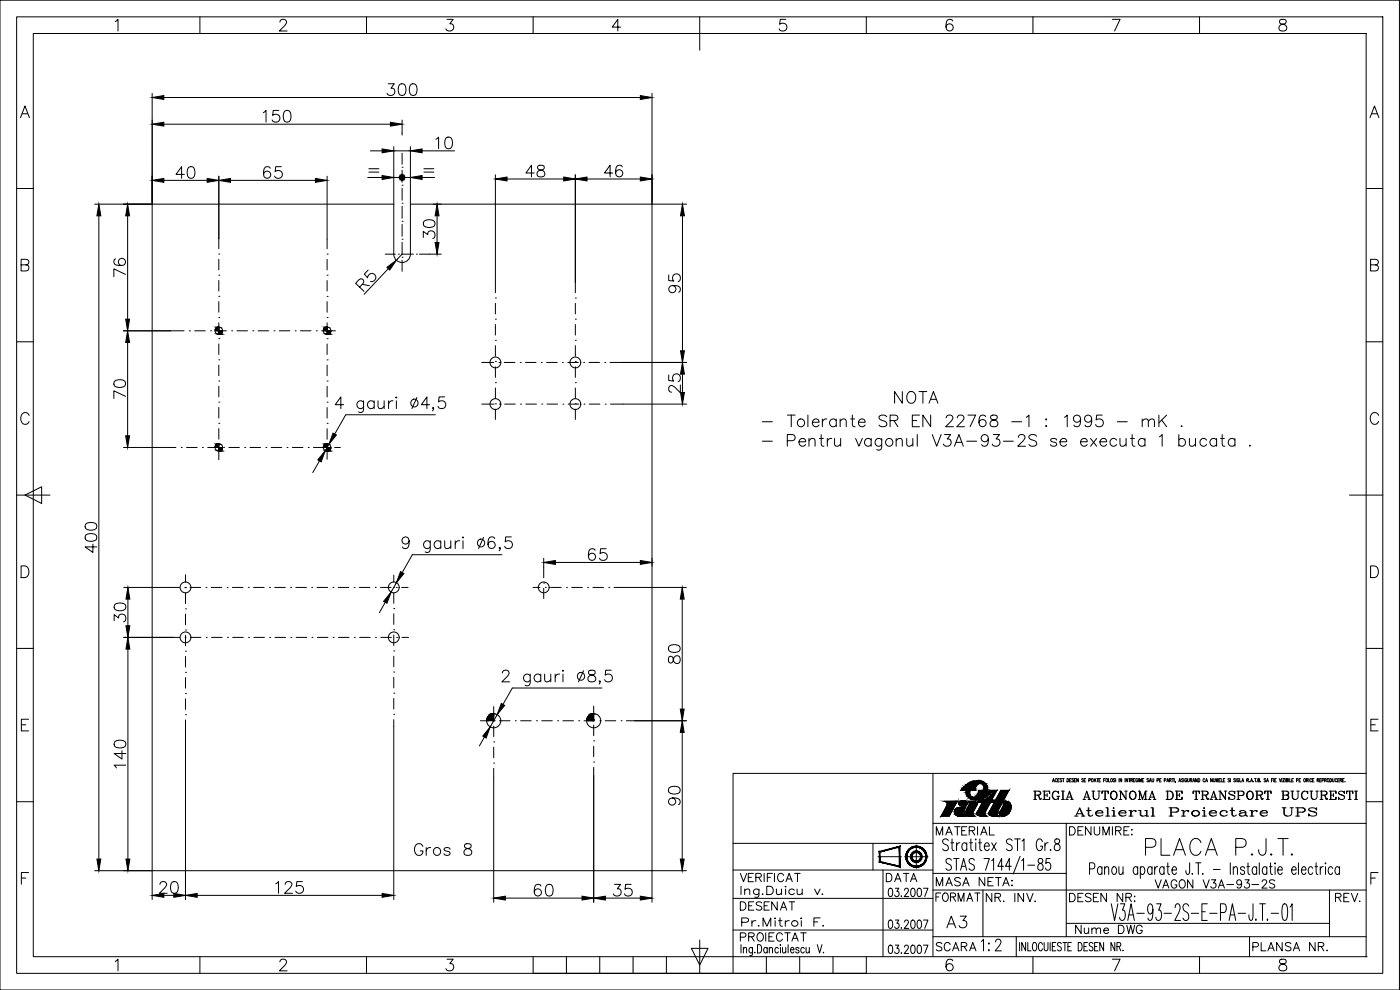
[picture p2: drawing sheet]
<svg xmlns="http://www.w3.org/2000/svg" width="420mm" height="297mm" viewBox="0 0 420 297" stroke-linecap="round" stroke-linejoin="round" font-family="sans-serif">
<defs><g id="words">
<text font-size="8.8" x="342.5" y="257.9">PLACA P.J.T.</text>
<g font-size="8.4">
<text x="99.5" y="124.9">4 gauri 4,5</text>
<text x="227.5" y="136.2">- Pentru vagonul V3A-93-2S se executa 1 bucata .</text>
<text x="119.2" y="166.9">9 gauri 6,5</text>
<text x="149.2" y="207.1">2 gauri 8,5</text>
</g>
<g font-size="7.1">
<text x="115" y="30">300</text>
<text x="77.6" y="37.7">150</text>
<text x="129.5" y="45.9">10</text>
<text x="51.5" y="54.7">40</text>
<text x="78" y="54.7">65</text>
<text x="156.6" y="54.3">48</text>
<text x="180.3" y="54.3">46</text>
<text x="131.6" y="72.7" transform="rotate(-90 131.6 72.7)">30</text>
<text x="38.5" y="84.3" transform="rotate(-90 38.5 84.3)">76</text>
<text x="205" y="88.9" transform="rotate(-90 205 88.9)">95</text>
<text x="205" y="119.2" transform="rotate(-90 205 119.2)">25</text>
<text x="38.5" y="120.6" transform="rotate(-90 38.5 120.6)">70</text>
<text x="30" y="166.9" transform="rotate(-90 30 166.9)">400</text>
<text x="175.3" y="169.3">65</text>
<text x="38.8" y="187.7" transform="rotate(-90 38.8 187.7)">30</text>
<text x="205" y="200.4" transform="rotate(-90 205 200.4)">80</text>
<text x="38.8" y="231.8" transform="rotate(-90 38.8 231.8)">140</text>
<text x="205" y="242.7" transform="rotate(-90 205 242.7)">90</text>
<text x="123.1" y="257.9">Gros 8</text>
<text x="46.6" y="269.2">20</text>
<text x="81.5" y="269.2">125</text>
<text x="159.1" y="270.2">60</text>
<text x="182.7" y="270.2">35</text>
<text x="282.9" y="279.8">A3</text>
<text x="293.2" y="286.5">1:2</text>
</g>
<g font-size="6.6">
<text x="267.4" y="122.1">NOTA</text>
<text x="227.5" y="129.1">- Tolerante SR EN 22768 -1 : 1995 - mK .</text>
</g>
<text font-size="6.2" x="220.8" y="274.5">DESENAT</text>
<g font-size="5.7">
<text x="309" y="240.9">REGIA AUTONOMA DE TRANSPORT BUCURESTI</text>
<text x="279.8" y="251.9">MATERIAL</text>
<text x="319.6" y="251.9">DENUMIRE:</text>
<text x="321.4" y="246.2">Atelierul Proiectare UPS</text>
<text x="220.8" y="265.6">VERIFICAT</text>
<text x="264.6" y="265.6">DATA</text>
<text x="279.8" y="267.1">MASA NETA:</text>
<text x="345.4" y="267.8">VAGON V3A-93-2S</text>
<text x="279.8" y="271.6">FORMAT</text>
<text x="294.9" y="271.6">NR. INV.</text>
<text x="319.6" y="271.6">DESEN NR:</text>
<text x="399.7" y="271.6">REV.</text>
<text x="221.2" y="279">Pr.Mitroi F.</text>
<text x="321.7" y="281.2">Nume DWG</text>
<text x="220.8" y="283.6">PROIECTAT</text>
<text x="279.8" y="286.5">SCARA</text>
<text x="374.6" y="286.5">PLANSA NR.</text>
</g>
<g font-size="4">
<text x="109.4" y="52.9">=</text>
<text x="125.9" y="52.9">=</text>
</g>
</g></defs>
<!-- layer: COTE -->
<g fill="none" stroke="#000" stroke-width=".3">
<path d="M45.7 28v33.3h-17.3M49.2 29.3h143M49.2 37.3h68M120.7 36v4M195.7 28v33.3h10.4M49.2 54.1h13M65.7 52.9v18.7M69.2 54.1h25.5M98.2 52.9v18.9M110.4 53.3h20M111.2 45.3h3.5M118.2 44v17.3"/>
<path d="M118.2 45.3h5M123.2 44v17.3M126.7 45.3h9.7M148.7 52.4v32.3M152.2 53.7h17M172.7 52.4v32.3M176.2 53.7h16M29.7 64.8v193M38.3 64.8v31M120.7 76.3l-1.7 1.8M204.8 64.8v40.5M37.1 99.3h14"/>
<path d="M107.9 86.2l1.3-1.6a.8 .8 0 0 0-1-.9l-1.5 1.3 2.6 2.4M108.7 85.3l2.1 .4M110.5 81l-1.2 1.2 1 1.2a1.24 1.24 0 0 1 1.3-1.4 1.24 1.24 0 0 1 1.2 1.5 1.24 1.24 0 0 1-1.6 .9M116.5 80.6l-7.2 7.7M38.3 102.8v28M186.7 108.8h19.4M37.1 134.3h14M186.9 121.2h19.2M37.1 176.3h14.8M163.2 167.5v2.8M166.7 168.8h25.5M186.4 176.3h19.6"/>
<path d="M195.7 167.5v2.3M204.7 179.8v33M37.1 191.2h14.9M38.4 194.8v63M55.7 218.3v51.6M118.2 218v51.9M190.5 216.3h15.5M204.7 219.7v38.1M148.2 233.2v37.5M178.2 232.7v38M28.4 261.2h17.3M59.2 268.6h55.5"/>
<path d="M151.7 269.5h23M206 261.2h-10.3v9.5"/>
<circle cx="65.7" cy="99.3" r="1.13"/>
<circle cx="98.2" cy="99.3" r="1.13"/>
<circle cx="148.7" cy="108.7" r="1.62"/>
<circle cx="172.7" cy="108.7" r="1.62"/>
<circle cx="65.7" cy="134.3" r="1.13"/>
<circle cx="98.2" cy="134.3" r="1.13"/>
<circle cx="148.7" cy="121.2" r="1.62"/>
<circle cx="172.7" cy="121.2" r="1.62"/>
<circle cx="55.7" cy="176.2" r="1.62"/>
<circle cx="118.2" cy="176.2" r="1.62"/>
<circle cx="163.2" cy="176.2" r="1.62"/>
<circle cx="55.7" cy="191.2" r="1.62"/>
<circle cx="118.2" cy="191.2" r="1.62"/>
<circle cx="148.2" cy="216.3" r="2.12"/>
<circle cx="178.2" cy="216.3" r="2.12"/>
</g>
<g fill="#000" stroke="#000" stroke-width=".3">
<path d="M45.7 29.3l3.5-.6v1.1zM45.7 37.3l3.5-.6v1.1zM117.2 36.7l3.5 .6-3.5 .5zM192.2 28.7l3.5 .6-3.5 .5zM45.7 54.1l3.5-.6v1.2zM62.2 53.5l3.5 .6-3.5 .6zM65.7 54.1l3.5-.6v1.2zM94.7 53.5l3.5 .6-3.5 .6zM114.7 44.7l3.5 .6-3.5 .5zM123.2 45.3l3.5-.6v1.1zM148.7 53.7l3.5-.6v1.2zM169.2 53.1l3.5 .6-3.5 .6z"/>
<path d="M172.7 53.7l3.5-.6v1.2zM192.2 53.1l3.5 .6-3.5 .6zM29.7 61.3l.6 3.5h-1.2zM38.3 61.3l.6 3.5h-1.2zM204.8 61.3l.6 3.5h-1.2zM37.7 95.8h1.2l-.6 3.5zM65.5 98.1h.2zM98 98.1h.2zM116.1 80.2l2.9-2.1-2 2.9zM38.3 99.3l.6 3.5h-1.2zM65.7 100.4h.2zM98.2 100.3h.4z"/>
<path d="M204.2 105.3h1.2l-.6 3.5zM37.7 130.8h1.2l-.6 3.5zM65.5 133.1h.2zM65.7 135.3h.4zM98 133.1h.2zM98.2 135.3h.4zM38.4 176.3l.6 3.5h-1.2zM163.2 168.8l3.5-.6v1.1zM192.2 168.2l3.5 .6-3.5 .5zM204.7 176.3l.6 3.5h-1.1zM38.4 191.2l.6 3.6h-1.2zM37.8 187.8h1.2l-.6 3.4z"/>
<path d="M147.9 214.1h.3zM177.9 214.1h.3zM204.2 212.8h1.1l-.6 3.5zM204.7 216.3l.6 3.4h-1.1zM29.1 257.8h1.2l-.6 3.4zM37.8 257.8h1.2l-.6 3.4zM204.2 257.8h1.1l-.6 3.4zM55.7 268.6l3.5-.5v1.1zM114.7 268.1l3.5 .5-3.5 .6zM148.2 269.5l3.5-.6v1.2zM174.7 268.9l3.5 .6-3.5 .6zM178.2 269.5l3.5-.6v1.2z"/>
<path d="M192.2 268.9l3.5 .6-3.5 .6z"/>
<path d="M65.5 98.1l.2 .1zM65.3 98.2h.4z"/>
<path d="M65.3 98.2l.4 .1zM65.1 98.3h.6z"/>
<path d="M65.1 98.3l.6 .1zM64.9 98.4h.8z"/>
<path d="M64.9 98.4l.8 .1zM64.9 98.4l.8 .1h-.9z"/>
<path d="M64.8 98.5l.9 .2v-.2zM64.8 98.5l.9 .2h-1z"/>
<path d="M64.7 98.7l1 .2v-.2zM64.7 98.7l1 .2h-1.1z"/>
<path d="M64.6 98.9l1.1 .2v-.2zM64.6 98.9l1.1 .2h-1.1z"/>
<path d="M64.6 99.1l1.1 .2v-.2zM64.6 99.1l1.1 .2h-1.2z"/>
<path d="M65.7 100h.8zM65.7 100l.7 .1z"/>
<path d="M65.7 99.8l.8 .2 .1-.2zM65.7 99.8l.8 .2h-.8z"/>
<path d="M65.7 99.6l.9 .2 .1-.2zM65.7 99.6l.9 .2h-.9z"/>
<path d="M65.7 99.4l1 .2 .1-.2zM65.7 99.4l1 .2h-1z"/>
<path d="M65.7 99.3l1.1 .1v-.1zM65.7 99.3l1.1 .1h-1.1z"/>
<path d="M98 98.1l.2 .1zM97.8 98.2h.4z"/>
<path d="M97.8 98.2l.4 .1zM97.6 98.3h.6z"/>
<path d="M97.6 98.3l.6 .1zM97.5 98.4h.7z"/>
<path d="M97.5 98.4l.7 .1zM97.3 98.5h.9z"/>
<path d="M97.3 98.5l.9 .2v-.2zM97.3 98.5l.9 .2h-1z"/>
<path d="M97.2 98.7l1 .2v-.2zM97.2 98.7l1 .2h-1.1z"/>
<path d="M97.1 98.9l1.1 .2v-.2zM97.1 98.9l1.1 .2h-1.1z"/>
<path d="M97.1 99.1l1.1 .2v-.2zM97.1 99.1l1.1 .2h-1.2z"/>
<path d="M98.2 100h.8zM98.2 100l.7 .1z"/>
<path d="M98.2 99.8l.8 .2 .1-.2zM98.2 99.8l.8 .2h-.8z"/>
<path d="M98.2 99.6l.9 .2 .1-.2zM98.2 99.6l.9 .2h-.9z"/>
<path d="M98.2 99.4l1 .2 .1-.2zM98.2 99.4l1 .2h-1z"/>
<path d="M98.2 99.3l1.1 .1v-.1zM98.2 99.3l1.1 .1h-1.1z"/>
<path d="M65.7 100.3h.4zM65.7 100.3l.2 .1z"/>
<path d="M65.7 100.2h.5zM65.7 100.2l.4 .1z"/>
<path d="M65.7 100.1h.7zM65.7 100.1l.5 .1z"/>
<path d="M98.2 100.3l.2 .1zM98.2 100.4h.2z"/>
<path d="M98.2 100.2h.5zM98.2 100.2l.4 .1z"/>
<path d="M98.2 100.1h.7zM98.2 100.1l.5 .1z"/>
<path d="M65.5 133.1l.2 .1zM65.3 133.2h.4z"/>
<path d="M65.3 133.2l.4 .1zM65.1 133.3h.6z"/>
<path d="M65.1 133.3l.6 .1zM64.9 133.4h.8z"/>
<path d="M64.9 133.4l.8 .1zM64.9 133.4l.8 .1h-.9z"/>
<path d="M64.8 133.5l.9 .2v-.2zM64.8 133.5l.9 .2h-1z"/>
<path d="M64.7 133.7l1 .2v-.2zM64.7 133.7l1 .2h-1.1z"/>
<path d="M64.6 133.9l1.1 .2v-.2zM64.6 133.9l1.1 .2h-1.1z"/>
<path d="M64.6 134.1l1.1 .2v-.2zM64.6 134.1l1.1 .2h-1.2z"/>
<path d="M65.7 135.3l.2 .1zM65.7 135.4h.2z"/>
<path d="M65.7 135.2h.5zM65.7 135.2l.4 .1z"/>
<path d="M65.7 135.1h.7zM65.7 135.1l.5 .1z"/>
<path d="M65.7 135h.8zM65.7 135l.7 .1z"/>
<path d="M65.7 134.8l.8 .2 .1-.2zM65.7 134.8l.8 .2h-.8z"/>
<path d="M65.7 134.6l.9 .2 .1-.2zM65.7 134.6l.9 .2h-.9z"/>
<path d="M65.7 134.4l1 .2 .1-.2zM65.7 134.4l1 .2h-1z"/>
<path d="M65.7 134.3l1.1 .1v-.1zM65.7 134.3l1.1 .1h-1.1z"/>
<path d="M98 133.1l.2 .1zM97.8 133.2h.4z"/>
<path d="M97.8 133.2l.4 .1zM97.6 133.3h.6z"/>
<path d="M97.6 133.3l.6 .1zM97.5 133.4h.7z"/>
<path d="M97.5 133.4l.7 .1zM97.3 133.5h.9z"/>
<path d="M97.3 133.5l.9 .2v-.2zM97.3 133.5l.9 .2h-1z"/>
<path d="M97.2 133.7l1 .2v-.2zM97.2 133.7l1 .2h-1.1z"/>
<path d="M97.1 133.9l1.1 .2v-.2zM97.1 133.9l1.1 .2h-1.1z"/>
<path d="M97.1 134.1l1.1 .2v-.2zM97.1 134.1l1.1 .2h-1.2z"/>
<path d="M98.2 135.3l.2 .1zM98.2 135.4h.2z"/>
<path d="M98.2 135.2h.5zM98.2 135.2l.4 .1z"/>
<path d="M98.2 135.1h.7zM98.2 135.1l.5 .1z"/>
<path d="M98.2 135h.8zM98.2 135l.7 .1z"/>
<path d="M98.2 134.8l.8 .2 .1-.2zM98.2 134.8l.8 .2h-.8z"/>
<path d="M98.2 134.6l.9 .2 .1-.2zM98.2 134.6l.9 .2h-.9z"/>
<path d="M98.2 134.4l1 .2 .1-.2zM98.2 134.4l1 .2h-1z"/>
<path d="M98.2 134.3l1.1 .1v-.1zM98.2 134.3l1.1 .1h-1.1z"/>
<path d="M147.9 214.1l.3 .1zM147.6 214.2h.6z"/>
<path d="M147.6 214.2l.6 .1zM147.4 214.3h.8z"/>
<path d="M147.4 214.3l.8 .1zM147.1 214.4h1.1z"/>
<path d="M147.1 214.4l1.1 .2zM146.9 214.6h1.3z"/>
<path d="M146.9 214.6l1.3 .2v-.2zM146.7 214.8l.2-.2 1.3 .2z"/>
<path d="M146.7 214.8l1.5 .2v-.2zM146.7 214.8l1.5 .2h-1.7z"/>
<path d="M146.5 215l1.7 .2v-.2zM146.5 215l1.7 .2h-1.9z"/>
<path d="M146.3 215.2l1.9 .2v-.2zM146.3 215.2l1.9 .2h-2z"/>
<path d="M146.2 215.4l2 .3v-.3zM146.2 215.4l2 .3h-2.1z"/>
<path d="M146.1 215.7l2.1 .3v-.3zM146.1 215.7l2.1 .3h-2.1z"/>
<path d="M146.1 216l2.1 .3v-.3zM146.1 216l2.1 .3h-2.2z"/>
<path d="M177.9 214.1l.3 .1zM177.6 214.2h.6z"/>
<path d="M177.6 214.2l.6 .1zM177.4 214.3h.8z"/>
<path d="M177.4 214.3l.8 .1zM177.1 214.4h1.1z"/>
<path d="M177.1 214.4l1.1 .2zM176.9 214.6h1.3z"/>
<path d="M176.9 214.6l1.3 .2v-.2zM176.7 214.8l.2-.2 1.3 .2z"/>
<path d="M176.7 214.8l1.5 .2v-.2zM176.7 214.8l1.5 .2h-1.7z"/>
<path d="M176.5 215l1.7 .2v-.2zM176.5 215l1.7 .2h-1.9z"/>
<path d="M176.3 215.2l1.9 .2v-.2zM176.3 215.2l1.9 .2h-2z"/>
<path d="M176.2 215.4l2 .3v-.3zM176.2 215.4l2 .3h-2.1z"/>
<path d="M176.1 215.7l2.1 .3v-.3zM176.1 215.7l2.1 .3h-2.1z"/>
<path d="M176.1 216l2.1 .3v-.3zM176.1 216l2.1 .3h-2.2z"/>
</g>
<!-- layer: AXE -->
<g fill="none" stroke="#000" stroke-width=".3">
<path d="M65.7 76.2h.1M65.7 71.6v3M65.7 77.8v3.2M98.2 76.2h.1M98.2 71.8v2.8M98.2 77.8v3.2M51.1 99.3h4.1M56.8 99.3h.1M58.4 99.3h3.2M63.2 99.3h.1M64.8 99.3h3.1M65.7 95.3h.1"/>
<path d="M65.7 88.9h.1M65.7 82.6h.1M65.7 84.1v3.2M65.7 90.5v3.2M65.7 96.8v3.2M69.5 99.3h.1M71.1 99.3h3.2M75.9 99.3h.1M77.5 99.3h3.1M82.2 99.3h.1M83.8 99.3h3.2M88.6 99.3h.1"/>
<path d="M90.2 99.3h3.1M94.9 99.3h.1M96.5 99.3h4.2M98.2 95.3h.1M98.2 88.9h.1M98.2 82.6h.1M98.2 84.2v3.1M98.2 90.5v3.2M98.2 96.9v3.1M148.7 89.4h.1M148.7 95.8h.1M148.7 84.7v3.1"/>
<path d="M148.7 91v3.2M148.7 97.4v3.1M172.7 89.4h.1M172.7 95.8h.1M172.7 84.7v3.1M172.7 91v3.2M172.7 97.4v3.1M65.7 114.3h.1M65.7 108h.1M65.7 101.6h.1M65.7 103.2v3.2M65.7 109.5v3.2"/>
<path d="M65.7 115.9v3.2M98.2 114.3h.1M98.2 108h.1M98.2 101.6h.1M98.2 103.2v3.2M98.2 109.6v3.1M144.6 108.8h3.6M148.7 102.1h.1M148.7 108.5h.1M148.7 114.8h.1M148.7 103.7v3.2M148.7 110.1v3.1"/>
<path d="M148.7 116.4v3.2M149.8 108.8h.1M151.3 108.8h3.2M156.1 108.8h.1M157.7 108.8h3.2M162.5 108.8h.1M164 108.8h3.2M168.8 108.8h.1M170.4 108.8h3.2M172.7 102.1h.1M172.7 108.5h.1M172.7 114.8h.1"/>
<path d="M172.7 103.7v3.2M172.7 110.1v3.1M172.7 116.4v3.2M175.2 108.8h.1M176.7 108.8h3.2M181.5 108.8h.1M183.1 108.8h3.6M51.1 134.3h1.7M54.4 134.3h.1M56 134.3h3.2M60.7 134.3h.1M62.3 134.3h3.2"/>
<path d="M65.7 133.4h.1M65.7 127h.1M65.7 120.7h.1M65.7 122.2v3.2M65.7 128.6v3.2M65.7 134.9v3M67.1 134.3h.1M68.7 134.3h3.2M73.4 134.3h.1M75 134.3h3.2M79.8 134.3h.1M81.4 134.3h3.2"/>
<path d="M86.1 134.3h.1M87.7 134.3h3.2M92.5 134.3h.1M94.1 134.3h3.2M98.2 133.4h.1M98.2 128.6v3.2M98.2 135v2.8M98.8 134.3h.1M100.4 134.3h1.8M144.6 121.2h3.7M148.7 121.2h.1M148.7 122.8v3.1"/>
<path d="M149.9 121.2h.1M151.5 121.2h3.1M156.2 121.2h.1M157.8 121.2h3.2M162.6 121.2h.1M164.2 121.2h3.1M168.9 121.2h.1M170.5 121.2h3.2M172.7 121.2h.1M172.7 122.8v3.1M175.3 121.2h.1M176.9 121.2h3.1"/>
<path d="M181.6 121.2h.1M183.2 121.2h3.7M51.9 176.3h2M55.5 176.3h.1M55.7 176.3h.1M55.7 172.5v2.2M55.7 177.9v3.2M57 176.3h3.2M61.8 176.3h.1M63.4 176.3h3.2M68.2 176.3h.1M69.7 176.3h3.2"/>
<path d="M74.5 176.3h.1M76.1 176.3h3.2M80.9 176.3h.1M82.4 176.3h3.2M87.2 176.3h.1M88.8 176.3h3.2M93.6 176.3h.1M95.1 176.3h3.2M99.9 176.3h.1M101.5 176.3h3.2M106.3 176.3h.1M107.8 176.3h3.2"/>
<path d="M112.6 176.3h.1M114.2 176.3h3.2M118.2 176.2h.1M118.2 172.6v2.1M118.2 177.8v3.2M119 176.3h.1M120.5 176.3h2M160 176.3h2.1M163.2 174.9h.1M163.2 170.3v3.1M163.2 176.5v3.1M163.7 176.3h.1"/>
<path d="M165.2 176.3h3.2M170 176.3h.1M171.6 176.3h3.2M176.4 176.3h.1M177.9 176.3h3.2M182.7 176.3h.1M184.3 176.3h2.1M52 191.2h2M55.5 191.2h.1M55.7 182.7h.1M55.7 189h.1M55.7 195.4h.1"/>
<path d="M55.7 184.3v3.1M55.7 190.6v3.2M55.7 197v3.1M57.1 191.2h3.2M61.9 191.2h.1M63.5 191.2h3.2M68.2 191.2h.1M69.8 191.2h3.2M74.6 191.2h.1M76.2 191.2h3.2M80.9 191.2h.1M82.5 191.2h3.2"/>
<path d="M87.3 191.2h.1M88.9 191.2h3.2M93.6 191.2h.1M95.2 191.2h3.2M100 191.2h.1M101.6 191.2h3.2M106.3 191.2h.1M107.9 191.2h3.2M112.7 191.2h.1M114.3 191.2h3.2M118.2 195.3h.1M118.2 188.9h.1"/>
<path d="M118.2 182.6h.1M118.2 184.2v3.2M118.2 190.5v3.2M118.2 196.9v3.2M119 191.2h.1M120.6 191.2h2M55.7 201.7h.1M55.7 208.1h.1M55.7 214.4h.1M55.7 203.3v3.2M55.7 209.7v3.1M55.7 216v2.3"/>
<path d="M118.2 214.3h.1M118.2 208h.1M118.2 201.6h.1M118.2 203.2v3.2M118.2 209.6v3.2M118.2 215.9v2.1M144.2 216.3h2.5M148.2 216.3h.1M148.2 212v2.7M148.2 217.8v3.2M148.3 216.3h.1M149.9 216.3h3.2"/>
<path d="M154.6 216.3h.1M156.2 216.3h3.2M161 216.3h.1M162.6 216.3h3.2M167.3 216.3h.1M168.9 216.3h3.2M173.7 216.3h.1M175.3 216.3h3.2M178.2 215.9h.1M178.2 211.9v2.5M178.2 217.5v3.2M180 216.3h.1"/>
<path d="M181.6 216.3h3.2M186.4 216.3h.1M188 216.3h2.5M148.2 222.6h.1M148.2 229h.1M148.2 224.2v3.2M148.2 230.5v2.7M178.2 222.3h.1M178.2 228.6h.1M178.2 223.9v3.2M178.2 230.2v2.5"/>
</g>
<!-- layer: LIN_GR -->
<path d="M45.7 61.3h72.5v15a2.5 2.5 0 0 0 2.5 2.5 2.5 2.5 0 0 0 2.5-2.5v-15h72.5v199.9h-150z" fill="none" stroke="#000" stroke-width=".3"/>
<!-- layer: 0 -->
<g fill="none" stroke="#000" stroke-width=".3">
<path d="M0 .1h420v296.9h-420zM5 5.1h410v286.9h-410zM10 10.1h400v276.9h-400zM34.6 6.5l.8-.7v3.5M60 5.1v5M84 6.6l.3-.6 1-.2a.85 .85 0 0 1 .5 1.3l-2 2.2h2.4M110 5.1v5M134.2 5.8h1.8l-1 1.3a1.12 1.12 0 0 1 1.2 1.3 1.12 1.12 0 0 1-1.5 .9l-.5-.2-.4-.5M160 5.1v5M186.2 8.1h-2.5l1.7-2.3v3.5M210 5.1v10M235.8 5.8h-1.6l-.2 1.5a1.23 1.23 0 0 1 1.9 0 1.23 1.23 0 0 1-.3 1.8 1.23 1.23 0 0 1-1.8-.5"/>
<path d="M260 5.1v5M285.9 6.3a1 1 0 0 0-1-.5 1 1 0 0 0-.8 .7 2.53 2.53 0 0 0 .3 2.6 1.09 1.09 0 0 0 1.6-.4 1.09 1.09 0 0 0-.7-1.5 1.09 1.09 0 0 0-1.4 .9M310 5.1v5M333.8 5.8h2.4l-1.7 3.5M360 5.1v5M384.2 6a.7 .7 0 0 0 .3 1.1 1.45 1.45 0 0 1 1.7 1.5 1.22 1.22 0 0 1-1.4 .7 1.22 1.22 0 0 1-1-1.2 1.59 1.59 0 0 1 1.7-1 .7 .7 0 0 0 .3-1.1l-.5-.2zM6.2 35.3l1.3-3.5 1.3 3.5M6.7 34.1h1.6M120.7 40v.5M411.2 35.3l1.3-3.5 1.3 3.5M411.7 34.1h1.6M5 56.6h5"/>
<path d="M45.7 52.9v7.7M113.7 53.3h3.5M120.7 50.2h.1M120.7 55.6h.1M120.7 46v3.3M120.7 51.1v3.6M120.7 56.5v3.6M195.7 52.4v8.2M410 56.6h5M6.3 79.5l2-.2a.82 .82 0 0 0 0-1.3l-2-.2v3.5h1.5a.92 .92 0 0 0 .9-.9 .92 .92 0 0 0-.9-.9M37.1 61.3h7.9M115.6 76.3h3.1"/>
<path d="M119.6 76.3h.1M120.5 76.3h3.6M120.7 61h.1M120.7 66.4h.1M120.7 71.8h.1M120.7 77.2h.1M120.7 61.9v3.6M120.7 67.3v3.6M120.7 72.7v3.6M120.7 78.1v3.3M125 76.3h.1M125.9 76.3h6.5"/>
<path d="M130 61.3h2.4M411.3 79.5l2-.2a.82 .82 0 0 0 0-1.3l-2-.2v3.5h1.5a.92 .92 0 0 0 .9-.9 .92 .92 0 0 0-.9-.9M5 102.5h5M410 102.5h5M8.7 124.6a1.29 1.29 0 0 0-1.4-.8 1.29 1.29 0 0 0-1.1 1.3 1.54 1.54 0 0 0 .4 1.7 1.54 1.54 0 0 0 1.6 .3l.5-.6M130.6 124.4h-26.8l-9.9 17.4M413.7 124.6a1.28 1.28 0 0 0-1.4-.8 1.28 1.28 0 0 0-1.1 1.3 1.53 1.53 0 0 0 .4 1.7 1.53 1.53 0 0 0 1.6 .3l.5-.6M5 148.5h10M7.5 148.5l5-2.5v5.1zM405 148.5h10M6.3 169.8h1.2a1.87 1.87 0 0 1 1.2 1.7 1.87 1.87 0 0 1-1.2 1.8h-1.2zM150.6 166.4h-26.8l-9.9 17.4"/>
<path d="M411.3 169.8h1.2a1.87 1.87 0 0 1 1.2 1.7 1.87 1.87 0 0 1-1.2 1.8h-1.2zM5 194.5h5M410 194.5h5M6.4 217.5h1.3M8.6 215.8h-2.2v3.5h2.2M180.6 206.4h-26.8l-9.9 17.4M411.4 217.5h1.3M413.6 215.8h-2.2v3.5h2.2M280 232v55M288.3 237.1h1.2M289.3 236l-.3 .3M290.4 236.2a2.34 2.34 0 0 0 1.5 3.7"/>
<path d="M291.1 237.1a1.48 1.48 0 0 0 .6 2M291.7 239.2h.2M291.8 236.2l-.1 .9h.9v-.4M291.9 239.2l.4 .1M292.7 236.4l-.1 .3M292.7 236.3v.1M293.2 234.3l-1.3 .1-1.2 .5M293.2 234.3l1.5 .2 1 .6M293.6 238l-.5 .9-.8 .4M293.6 238h.1M293.6 237.9v.1M293.6 237.9h.1"/>
<path d="M293.7 237.1h1l-.2 1M293.7 237.6l-.1 .3M293.7 237.1v.5M293.7 237.6h.1M293.7 235.1l-1 1.2M294.1 235l-.4 .1M294.1 235l.6 .2a1.37 1.37 0 0 1 .7 1.5M295.4 236.7l-.1 .4M295.7 235.1l.2 .2M295.7 239.8l-1 .4-1.4 .2M295.9 235.3l.5 1-.1 .8M296.3 237.1l-.4 1"/>
<path d="M296.8 237.1h1.3M297 238.9l1.6-1.8h.5l-1.5 3h1.4l-.4 .7h-1.4l-1.6 3 .1 .7 .5 .4h-1.7a1.01 1.01 0 0 1-1.2-1.2l1.5-2.9h-1.4M297.5 237.8h.1M300.4 237.1h2.4l-3.6 6.7 .1 .7 .5 .4h-1.7a1 1 0 0 1-1.2-1.2l1.3-2.6h.6l.8-1.4h-.6zM315.9 234.6l.3-1 .3 1M316 234.3h.3M317.2 233.8a.29 .29 0 0 0-.3-.2 .29 .29 0 0 0-.2 .4v.2a.29 .29 0 0 0 .2 .4 .29 .29 0 0 0 .3-.2M317.4 234.1h.3M317.9 233.6h-.5v1M318.7 233.7h-.6l.5 .5a.27 .27 0 0 1-.1 .4 .27 .27 0 0 1-.4-.2M318.9 233.6h.5M319.1 233.6v1"/>
<path d="M320.2 233.6a.5 .5 0 0 1 .6 .5 .5 .5 0 0 1-.6 .5zM321 234.1h.3M321.5 233.6h-.5v1M322.2 233.7h-.5l.4 .5a.27 .27 0 0 1 0 .4 .27 .27 0 0 1-.4-.2M322.4 234.1h.3M322.9 233.6h-.5v1M323.6 233.6v1l-.5-1v1M325.1 233.7h-.5l.5 .5a.27 .27 0 0 1-.1 .4 .27 .27 0 0 1-.4-.2M325.4 234.1h.3M325.8 233.6h-.4v1M326.8 234.1h.4v-.5h-.4v1M327.7 233.6h.1a.48 .48 0 0 1 .3 .5 .48 .48 0 0 1-.4 .4z"/>
<path d="M328.3 234.6l.3-1 .3 1M328.5 234.3h.3M329.2 233.6h.5M329.4 233.6v1M329.8 234.1h.3M330.3 233.6h-.5v1M331.2 234.1h.3M331.7 233.6h-.5v1M332 233.6h.1a.48 .48 0 0 1 .4 .5 .48 .48 0 0 1-.5 .4zM332.7 233.6v1h.4M333.4 233.6h.1a.48 .48 0 0 1 .4 .5 .48 .48 0 0 1-.5 .4zM334.6 233.7h-.5l.4 .5a.27 .27 0 0 1 0 .4 .27 .27 0 0 1-.4-.2"/>
<path d="M334.8 233.6v1M335.8 233.6v1M336.6 233.6v1l-.5-1v1M337.6 233.6v1M338.4 233.6v1l-.5-1v1M338.7 233.6h.5M339 233.6v1M339.4 234.1l.4-.1v-.4h-.4v1M339.6 234.1l.3 .5M340.2 234.1h.3M340.6 233.6h-.4v1M341.4 233.8a.29 .29 0 0 0-.3-.2 .29 .29 0 0 0-.2 .4v.2a.29 .29 0 0 0 .2 .4 .29 .29 0 0 0 .3-.4h-.2"/>
<path d="M341.6 233.6v1M341.9 234.6v-1l.3 1 .3-1v1M342.8 234.1h.3M343.3 233.6h-.5v1M344.7 233.7h-.5l.4 .5a.27 .27 0 0 1 0 .4 .27 .27 0 0 1-.4-.2M344.9 234.6l.3-1 .3 1M345 234.3h.4M345.7 233.6v.7l.3 .3 .3-.3v-.7M347.2 234.1h.5v-.5h-.5v1M348 234.1h.3M348.5 233.6h-.5v1M349.4 234.1h.5v-.5h-.5v1"/>
<path d="M350.2 234.6l.3-1 .3 1M350.3 234.3h.4M351 234.1l.4-.1v-.4h-.4v1M351.2 234.1l.3 .5M351.8 233.6h.5M352 233.6v1M352.4 233.6v1M353.8 234.6l.3-1 .3 1M353.9 234.3h.4M355.1 233.7h-.5l.4 .5a.27 .27 0 0 1 0 .4 .27 .27 0 0 1-.4-.2M355.3 233.6v1M356.2 233.8a.29 .29 0 0 0-.4-.2 .29 .29 0 0 0-.2 .4v.2a.29 .29 0 0 0 .3 .4 .29 .29 0 0 0 .3-.4h-.2"/>
<path d="M356.4 233.6v.7l.2 .3 .3-.2v-.8M357.2 234.1l.4-.1v-.4h-.4v1M357.4 234.1l.3 .5M358 234.6l.3-1 .2 1M358.1 234.3h.3M359.3 233.6v1l-.5-1v1M359.6 233.6a.5 .5 0 0 1 .5 .5 .5 .5 0 0 1-.5 .5zM361.6 233.8a.29 .29 0 0 0-.4-.2 .29 .29 0 0 0-.2 .4v.2a.29 .29 0 0 0 .2 .4 .29 .29 0 0 0 .4-.2M361.8 234.6l.3-1 .3 1M361.9 234.3h.4M363.8 233.6v1l-.5-1v1M364.1 233.6l.2 1 .3-.2v-.8"/>
<path d="M364.9 234.6v-1l.3 1 .3-1v1M365.8 234.1h.3M366.3 233.6h-.5v1M366.5 233.6v1h.5M367.1 234.1h.3M367.6 233.6h-.5v1M369 233.7h-.5l.5 .5a.27 .27 0 0 1-.1 .4 .27 .27 0 0 1-.4-.2M369.3 233.6v1M370.8 233.7h-.5l.4 .5a.27 .27 0 0 1 0 .4 .27 .27 0 0 1-.4-.2M371 233.6v1M371.8 233.8a.29 .29 0 0 0-.3-.2 .29 .29 0 0 0-.2 .4v.2a.29 .29 0 0 0 .3 .4 .29 .29 0 0 0 .2-.4h-.1M372.1 233.6v1h.4"/>
<path d="M372.7 234.6l.3-1 .3 1M372.8 234.3h.4M374.2 234.1l.4-.1 .1-.3-.5-.1v1M374.4 234.1l.3 .5M375.3 234.6l.3-1 .3 1M375.4 234.3h.4M376.5 233.6h.5M376.8 233.6v1M377.5 234.1l.5-.1v-.3l-.5-.1v1l.5-.1-.1-.4M379.9 233.7h-.5l.4 .5a.27 .27 0 0 1 0 .4 .27 .27 0 0 1-.4-.2M380.1 234.6l.3-1 .3 1M380.2 234.3h.4"/>
<path d="M381.6 234.1h.3M382.1 233.6h-.5v1M382.3 233.6v1M382.6 234.1h.2M383 233.6h-.4v1M383.9 233.6l.3 1 .3-1M384.7 233.6v1M385 233.6h.5l-.5 1h.5M385.7 233.6v1M386 234.1l.4-.1 .1-.3-.5-.1v1l.5-.1-.2-.4M386.8 233.6v1M387.1 233.6v1h.4"/>
<path d="M387.7 234.1h.3M388.2 233.6h-.5v1M389.1 234.1h.4l.1-.4-.5-.1v1M389.9 234.1h.2M390.3 233.6h-.4v1M391.4 233.6h.1a.48 .48 0 0 1 .4 .5 .48 .48 0 0 1-.5 .4zM392.1 234.1l.4-.1v-.3l-.4-.1v1M392.3 234.1l.3 .5M392.8 233.6v1M393.7 233.8a.29 .29 0 0 0-.4-.2 .29 .29 0 0 0-.2 .4v.2a.29 .29 0 0 0 .2 .4 .29 .29 0 0 0 .4-.2M393.9 234.1h.3M394.4 233.6h-.5v1"/>
<path d="M395.3 234.1l.4-.1v-.4h-.4v1M395.5 234.1l.3 .5M396.1 234.1h.3M396.5 233.6h-.4v1M396.8 234.1h.4v-.4l-.4-.1v1M397.5 234.1l.5-.1v-.3l-.5-.1v1M397.8 234.1l.2 .5M398.4 233.6h.1a.48 .48 0 0 1 .4 .5 .48 .48 0 0 1-.5 .4zM399.1 233.6a.5 .5 0 0 1 .5 .5 .5 .5 0 0 1-.5 .5zM399.9 233.6v.7l.2 .3 .3-.2v-.8M401.2 233.8a.29 .29 0 0 0-.3-.2 .29 .29 0 0 0-.2 .4v.2a.29 .29 0 0 0 .2 .4 .29 .29 0 0 0 .3-.2M401.5 234.1h.2"/>
<path d="M401.9 233.6h-.4v1M402.2 234.1l.4-.1v-.3l-.4-.1v1M402.4 234.1l.3 .5M402.9 234.1h.3M403.4 233.6h-.5v1M410 232h-190v60M5 240.5h5M220 253h60M262 253v8M263.5 257h7M271.5 257h7M275 253.5v7"/>
<path d="M280 247h130M283.3 240.4h4.1M284.6 252.2a.87 .87 0 0 0-1.1-.5 .87 .87 0 0 0-.5 1.2l1.1 .6a.92 .92 0 0 1 .3 1.5 .92 .92 0 0 1-1.5-.3M285.5 258.1a.83 .83 0 0 0-1.3-.4 .83 .83 0 0 0 .2 1.4l.7 .3a.88 .88 0 0 1 .2 1.5 .88 .88 0 0 1-1.4-.3M285.7 251.7v2.8l.1 .5 .5 .2M286.2 257.6h1.6M286.9 241.1l-2 3.8h-2.5l1.8-3.2M287 257.6v3.5M287.1 252.9v2.3M288.6 259.9h1.2M289.2 243.4l.7-1.3-2.2 .2a1.29 1.29 0 0 0-1.2 1.3 1.29 1.29 0 0 0 1.3 1.3h2l-.7-.4M290.1 253.4l-.5-.5a1.19 1.19 0 0 0-.9 1.1 1.19 1.19 0 0 0 .9 1.2l.5-.5"/>
<path d="M290.1 252.9v2.3M290.5 240.4h1.4M290.6 240.4l.2 .3 .2 .5-1.4 2.5a1 1 0 0 0 1.2 1.2h1.8l-.5-.4-.2-.5 1.2-2.4M291.4 251.7v2.8l.1 .5 .5 .2M292.4 258.1a.82 .82 0 0 0-1.1-.5 .82 .82 0 0 0-.4 1.2l1.1 .6a.88 .88 0 0 1 .2 1.5 .88 .88 0 0 1-1.4-.3M292.8 252.9v2.3M294.1 251.7v2.8l.1 .5 .5 .2M295.3 257.6h1.6l-1.1 3.5M295.4 253.9h1.5v-.4a.68 .68 0 0 0-1.1-.5 1.28 1.28 0 0 0 .6 2.2l.5-.5M297.6 258.3l.6-.7v3.5M297.6 252.9l1.4 2.3M299 252.9l-1.4 2.3"/>
<path d="M301.2 259.9h-1.7l1.1-2.3v3.5M301.2 240.4a1.99 1.99 0 0 1 2.1 1.1 1.99 1.99 0 0 1-.4 2.3l-.8 .8a1.86 1.86 0 0 1-1.8 .1M301.3 241.5l-1.4 2.5 .4 .7M303.5 259.9h-1.7l1.1-2.3v3.5M303.8 252.2a.87 .87 0 0 0-1.2-.5 .87 .87 0 0 0-.4 1.2l1.1 .6a.92 .92 0 0 1 .2 1.5 .92 .92 0 0 1-1.5-.3M304.5 251.7h1.7M305.4 251.7v3.5M306.1 256.9l-2 5.4M306.6 258.3l.6-.7v3.5M306.7 252.4l.6-.7v3.5M308.5 259.6h2M311.7 257.8a.86 .86 0 0 0 .7 1.3 .99 .99 0 0 1 .7 1.3 .99 .99 0 0 1-1.4 .5 1.4 1.4 0 0 1 1.1-2.1 .76 .76 0 0 0-.3-1.2z"/>
<path d="M312.8 252.5a.86 .86 0 0 0-.8-.8 .86 .86 0 0 0-.9 .8v1.9a.91 .91 0 0 0 1.2 .8 .91 .91 0 0 0 .5-1.3h-.6M313.6 252.9v2.3M314.6 252.9a.9 .9 0 0 0-1 1M315.1 257.6h-1.1l-.1 1.5a.76 .76 0 0 1 .7-.4 .76 .76 0 0 1 .6 .6 1.08 1.08 0 0 1 .1 1.3 1.08 1.08 0 0 1-1.3 .3l-.2-.5M315.3 254.9v.3l.1-.2M316.7 251.9a.81 .81 0 0 0 .2 1.1 1.15 1.15 0 0 1 1.2 .9 1.15 1.15 0 0 1-.6 1.3 1.02 1.02 0 0 1-1.1-.8 1.02 1.02 0 0 1 .7-1.2l.5-.2a.73 .73 0 0 0 .4-.7 .73 .73 0 0 0-.5-.6zM320 247v34M350.5 258.9v2.8l.1 .5 .4 .2M357 258.9v2.6l-.2 .7-.2 .2-.5-.2-.2-1M359.6 258.9v3.5M369.2 258.9v3.5M374.5 258.9v2.8l.1 .5 .5 .2"/>
<path d="M377.9 258.9v3.5M381.3 258.9v2.8l.1 .5 .5 .2M389.7 258.9v3.5M395 258.9v2.8l.1 .5 .5 .2M397.8 258.9v.3zM410 240.5h5M6.4 263.5h1.3M8.6 261.8h-2.2v3.5M220 279h60M220 269.5h60M220 261h60M222.4 265.9v2.5"/>
<path d="M223.5 267.2a1.03 1.03 0 0 1 1.4-.3l.1 1.5M223.5 266.7v1.7M227.8 266.7v2a.77 .77 0 0 1-1.3 .4M227.8 267.1a.9 .9 0 0 0-1.4-.2 .9 .9 0 0 0 0 1.4 .9 .9 0 0 0 1.4-.2M230.1 265.9h1a1.28 1.28 0 0 1 1 1.3 1.28 1.28 0 0 1-1 1.2h-1zM233 266.7l.2 1.6a1.03 1.03 0 0 0 1.3-.4M234.5 266.7v1.7M235.8 266.7v1.7M238.4 267.1a.9 .9 0 0 0-1.4-.2 .9 .9 0 0 0 0 1.4 .9 .9 0 0 0 1.4-.2M239.2 266.7l.2 1.6a1.03 1.03 0 0 0 1.3-.4M240.7 266.7v1.7M244.5 266.7l.8 1.7 .8-1.7"/>
<path d="M246.8 268.2l-.1 .1h.3M265 261v26M266.9 266.6l.4-.1a1.63 1.63 0 0 1 0 2.5h-.2a1.84 1.84 0 0 1-.2-2.4zM266.9 276.2l.4-.1a1.64 1.64 0 0 1 0 2.5h-.2a1.85 1.85 0 0 1-.2-2.4zM268.7 266.5h1l-.5 1a.74 .74 0 0 1 .6 1.1 .74 .74 0 0 1-1.3-.1M268.7 276.1h1l-.5 .9a.74 .74 0 0 1 .6 1.1 .74 .74 0 0 1-1.3 0M270.5 268.8v.2l.1-.1M270.5 278.3v.3l.1-.2M271.5 267.1l.4-.6h.3l.4 .5-.3 .8-.9 1.2h1.3M271.5 276.7l.4-.6h.3l.4 .4-.3 .9-.9 1.2h1.3M273.6 266.6l.5-.1a1.61 1.61 0 0 1 0 2.5h-.2a1.84 1.84 0 0 1-.3-2.4zM273.6 276.2l.5-.1a1.63 1.63 0 0 1 0 2.5h-.2a1.85 1.85 0 0 1-.3-2.4z"/>
<path d="M275.5 266.6l.5-.1a1.63 1.63 0 0 1 0 2.5h-.2a1.82 1.82 0 0 1-.3-2.4zM275.5 276.2l.5-.1a1.64 1.64 0 0 1 0 2.5h-.2a1.84 1.84 0 0 1-.3-2.4zM277.1 266.5h1.4l-1 2.5M277.1 276.1h1.4l-1 2.5M280 267h130M280 262.1h40M288.3 261.1l.9-3.5 .9 3.5M295 267v14M320 277h79M327 260.7h1a1 1 0 0 0 .6-.9 1 1 0 0 0-.6-.9h-1v3.5M330.7 260.5l-.4-.5a1.2 1.2 0 0 0-1 1.2 1.2 1.2 0 0 0 1 1.2l.4-.5M330.7 260v2.4"/>
<path d="M331.5 260.7l.6-.7 .5 .2 .2 2.2M331.5 260v2.4M333.5 271.2l1 5 1-5M334 260.2l.2-.2a1.2 1.2 0 0 1 .9 1.2 1.2 1.2 0 0 1-.9 1.2l-.2-.2a1.61 1.61 0 0 1 0-2zM335.8 260l.1 2.2 .6 .2 .5-.7M336.2 271.2h1.4l-.8 1.9h.4a2.23 2.23 0 0 1-.2 3.1 .86 .86 0 0 1-1-1M337 260v2.4M338.5 276.2l.9-5 1 5M338.8 274.5h1.3M341.2 274h2.2M341.4 260.5l-.4-.5a1.2 1.2 0 0 0-.9 1.2 1.2 1.2 0 0 0 .9 1.2l.4-.5M341.4 260v2.4"/>
<path d="M342.2 260.5l.5-.5a1.2 1.2 0 0 1 .9 1.2 1.2 1.2 0 0 1-.9 1.2l-.5-.5M342.2 260v3.5M345.7 260.5l-.4-.5a1.2 1.2 0 0 0-.9 1.2 1.2 1.2 0 0 0 .9 1.2l.4-.5M345.7 260v2.4M346 272.8l-.4 1.2-.3 .3a1.81 1.81 0 0 1 0-3.1l.3 .2a6.2 6.2 0 0 1 0 4.5l-.6 .3-.4-.3-.1-.4M346.5 260v2.4M347.1 271.2h1.4l-.8 1.9h.4a2.23 2.23 0 0 1-.2 3.1 .85 .85 0 0 1-1-1M347.4 260l-.5 .2-.4 .8M349.3 274h2.3M349.3 260.5l-.4-.5a1.2 1.2 0 0 0-.9 1.2 1.2 1.2 0 0 0 .9 1.2l.4-.5M349.3 260v2.4M351.7 261h1.4v-.3a.62 .62 0 0 0-.4-.6 .62 .62 0 0 0-.6 .1l-.4 .8a1.04 1.04 0 0 0 .9 1.4l.5-.5"/>
<path d="M352.7 272.4v-.3a.85 .85 0 0 1 1-.9l.3 .4a2.55 2.55 0 0 1-.2 2.2l-1.2 2.4h1.7M356.8 271.9l-.7-.7a1.15 1.15 0 0 0-1.1 .8 1.15 1.15 0 0 0 .5 1.3 1.62 1.62 0 0 1 1.2 1.2 1.62 1.62 0 0 1-.6 1.7l-.8-.3-.3-.4M357.5 274h2.2M360.7 273.6h1M362.3 271.2h-1.6v5h1.6M363.1 274h2.2M366.3 273.8h1.1a1.62 1.62 0 0 0 0-2.6h-1.1v5M368.9 276.2l1-5 1 5M369.2 274.5h1.3M370.1 260.7l.6-.7 .6 .2 .1 2.2M370.1 260v2.4M371.6 274h2.2"/>
<path d="M373.5 260.5a.63 .63 0 0 0-.6-.5 .63 .63 0 0 0-.6 .5l.1 .4 1 .5a.66 .66 0 0 1-.1 .9 .66 .66 0 0 1-.9-.1l-.1-.3M376 271.2v3.8l-.2 .9-.5 .3a1.65 1.65 0 0 1-.5-1.7M376.9 275.7v.5l.1-.3M377.1 260.5l-.4-.5a1.2 1.2 0 0 0-.9 1.2 1.2 1.2 0 0 0 .9 1.2l.4-.5M377.1 260v2.4M378 271.2h1.8M378.9 271.2v5M380.2 260.5l-.5-.5a1.2 1.2 0 0 0-.9 1.2 1.2 1.2 0 0 0 .9 1.2l.5-.5M380.2 260v2.4M380.4 275.7v.5l.1-.3M381.5 274h2.2M382.7 260v2.4"/>
<path d="M383.5 261h1.3v-.3a.62 .62 0 0 0-.3-.6 .62 .62 0 0 0-.7 .1l-.3 .8a1.04 1.04 0 0 0 .9 1.4l.4-.5M385.1 271.4l.6-.2a3 3 0 0 1 .7 2.8l-.3 1.9-.7 .3a3 3 0 0 1-.7-2.9zM387.2 272.1l.6-.9v5M387.6 261h1.4v-.3a.62 .62 0 0 0-.3-.6 .62 .62 0 0 0-.7 .1l-.4 .8a1.04 1.04 0 0 0 .9 1.4l.5-.5M390.6 261h1.3v-.3a.62 .62 0 0 0-.3-.6 .62 .62 0 0 0-.7 .1 1.31 1.31 0 0 0 .6 2.2l.4-.5M394 260.5l-.5-.5a1.2 1.2 0 0 0-.9 1.2 1.2 1.2 0 0 0 .9 1.2l.5-.5M394.6 260h.8M396.2 260v2.4M397.1 260l-.5 .2-.4 .8M397.8 260v2.4M399 267v14M400 260.5l-.5-.5a1.2 1.2 0 0 0-.9 1.2 1.2 1.2 0 0 0 .9 1.2l.5-.5"/>
<path d="M402 260.5l-.5-.5a1.2 1.2 0 0 0-.9 1.2 1.2 1.2 0 0 0 .9 1.2l.5-.5M402 260v2.4M411.4 263.5h1.3M413.6 261.8h-2.2v3.5M34.6 288.5l.8-.7v3.5M60 287v5M84 288.6l.3-.6a1.13 1.13 0 0 1 1.5 .1 1.11 1.11 0 0 1-.3 1.5l-1.7 1.7h2.4M110 287v5M134.2 287.8h1.8l-1 1.3a1.13 1.13 0 0 1 1.2 1.3 1.13 1.13 0 0 1-1.5 .9l-.5-.2-.4-.5M160 287v5h100v-5M170 287v5M180 287v5"/>
<path d="M190 287v5M200 287v5M207.5 284.5h5l-2.5 5zM210 282v10M222.4 283.4v2.5M223.1 284.7l.4-.4 .5 .1 .1 1.5M223.1 284.3v1.6M225.8 284.3l-.1 2.2-.2 .3-.5-.2M225.8 284.6l-.1-.2a.8 .8 0 0 0-1 .5 .8 .8 0 0 0 .5 1l.6-.3M226.5 285.7v.2l.1-.1M227.3 283.4a1.34 1.34 0 0 1 1.3 .9 1.34 1.34 0 0 1-.4 1.5l-.9 .1zM230 287v5"/>
<path d="M230.3 284.6l-.2-.2a.8 .8 0 0 0-1 .5 .8 .8 0 0 0 .5 1l.7-.3M230.3 284.3v1.6M230.9 284.7l.4-.4 .5 .1v1.5M230.9 284.3v1.6M233.6 284.6l-.2-.2a.8 .8 0 0 0-.9 .5 .8 .8 0 0 0 .5 1l.6-.3M234.2 284.3v1.6M234.8 284.3l.1 1.5 .5 .1 .4-.4M235.8 284.3v1.6M236.5 283.4v2.5M237.2 285h1.1l-.2-.6a.8 .8 0 0 0-1 .5 .8 .8 0 0 0 .6 1l.6-.3M239.8 284.6a.51 .51 0 0 0-.5-.4 .51 .51 0 0 0-.5 .4l.1 .3 .8 .3 .1 .4a.5 .5 0 0 1-.5 .3 .5 .5 0 0 1-.5-.3M240 287v5"/>
<path d="M241.4 284.6l-.2-.2a.8 .8 0 0 0-1 .5 .8 .8 0 0 0 .6 1l.6-.3M241.9 284.3l.1 1.5 .4 .1 .5-.4M242.9 284.3v1.6M245.3 283.4l.7 2.5 .7-2.5M247.1 285.7l.1 .1M250 287v5M266.9 283.7l.4-.1a1.63 1.63 0 0 1 0 2.5h-.2a1.85 1.85 0 0 1-.2-2.4zM268.7 283.6h1l-.5 .9a.74 .74 0 0 1 .6 1.2 .74 .74 0 0 1-1.3-.1M270.5 285.8v.3l.1-.1M271.5 284.2l.4-.6 .5 .1 .2 .4-.3 .8-.9 1.2h1.3M273.6 283.7l.5-.1a1.61 1.61 0 0 1 0 2.5h-.2a1.85 1.85 0 0 1-.3-2.4zM275.5 283.7l.5-.1a1.63 1.63 0 0 1 0 2.5h-.2a1.83 1.83 0 0 1-.3-2.4z"/>
<path d="M277.1 283.6h1.4l-1 2.5M280 281h130M285.9 288.3a1.05 1.05 0 0 0-1.5-.3 2.71 2.71 0 0 0 0 3.1 1.09 1.09 0 0 0 1.6-.5 1.09 1.09 0 0 0-.7-1.4 1.09 1.09 0 0 0-1.4 .9M305 281v6M306 282.8v2.5M307.8 282.8v2.5l-1.1-2.5v2.5M308.5 282.8v2.5h.9M310 287v5M310.2 282.9l.1-.1a1.42 1.42 0 0 1 .5 2.4l-.1 .1a1.42 1.42 0 0 1-.5-2.4zM312.9 283.4a.65 .65 0 0 0-.9-.6 .65 .65 0 0 0-.4 .9v.6a.65 .65 0 0 0 .4 1 .65 .65 0 0 0 .9-.6M313.4 282.8v2.1a.52 .52 0 0 0 .5 .4 .52 .52 0 0 0 .5-.4l.1-2.1M315.2 282.8v2.5"/>
<path d="M315.8 284h.7M316.9 282.8h-1.1v2.5h1.1M318.5 283.2a.59 .59 0 0 0-.9-.3 .59 .59 0 0 0 .1 1l.5 .2a.63 .63 0 0 1 .3 .9 .63 .63 0 0 1-1 .2l-.1-.3M319 282.8h1.2M319.6 282.8v2.5M320.5 284h.6M321.6 282.8h-1.1v2.5h1.1M323.6 282.8h.6a1.6 1.6 0 0 1 0 2.5h-.6zM325.3 284h.7M326.4 282.8h-1.1v2.5h1.1M328 283.2a.59 .59 0 0 0-.9-.3 .59 .59 0 0 0 .1 1l.5 .2a.63 .63 0 0 1 .2 1 .63 .63 0 0 1-1-.2M328.5 284h.7"/>
<path d="M329.6 282.8h-1.1v2.5h1.1M331.2 282.8v2.5l-1.1-2.5v2.5M333.8 287.8h2.4l-1.7 3.5M334.6 282.8v2.5l-1.2-2.5v2.5M335.2 284l1-.1 .2-.4-.2-.6-1-.1v2.5M335.8 284l.6 1.3M337 285.1l.1 .1M360 287v5M384.2 288a.7 .7 0 0 0 .3 1.1 1.46 1.46 0 0 1 1.7 1.5 1.22 1.22 0 0 1-1.4 .7 1.22 1.22 0 0 1-1-1.2 1.61 1.61 0 0 1 1.7-1 .7 .7 0 0 0 .3-1.1l-.5-.2zM410 287h.1"/>
</g>
<g fill="#000" stroke="#000" stroke-width=".3">
<path d="M114.7 52.7l3.5 .6-3.5 .5zM120.7 53.3h.7v.1zM123.2 53.3l3.5-.6v1.1zM130.6 72.8h1.2l-.6 3.5zM131.2 61.3l.6 3.5h-1.2zM97.6 135.2l-1.2 3.4-1-.6zM99.9 129.9l1.1 .6-2.3 2.8zM120.2 171.5l1 .6-2.2 2.7zM117.4 177.7l-1.3 3.3-1-.6zM150.4 211.1l1.1 .6-2.3 2.7zM147.1 218.1l-1.2 3.3-1-.6zM293.5 238.2l1.4 1.5-1.6-1.1z"/>
<path d="M293.7 234.3l.9 .1zM293.7 235.2l.5-.1zM294.3 235.1l.4 .1zM294.5 238.1l.9 .8-.5 .8zM294.6 234.4l.5 .2zM293.3 238.6l1.6 1.1zM295.1 234.6l.7 .6zM294.5 238.1h1.4l-.5 .8zM295.4 238.9l.4 .4-.9 .4zM295.9 238.1l-.1 1.2-.4-.4zM295.9 238.1l.5 .8-.6 .4zM296.3 236.2l.1 .6z"/>
<path d="M296.1 239.6l.4-.3 1.1 .8zM284.2 241.4l2.7-.3-2.7 .6zM286.5 243.7l2.5 .2 .1 .6zM287.7 240.9v.3zM288.8 240.2l.1 1.6zM288.9 241.8h.2zM289.6 243.7v.5zM289.6 244.2l.2 .4zM290.7 240.6l.2 .4zM290.8 244.9l1.5-.2 .3 .2zM289.8 244.6l1 .3zM292 244l.1 .5z"/>
<path d="M292.9 240.7l.3 .4zM293.2 241.1l-.1 .5zM293.3 243.7l-.1 .5zM293.2 244.2l.3 .4zM293.3 240.4h.5l-.4 .4zM293.8 240.4l1.2-.1zM293.5 244.6l1 .3zM295.6 244.1l.1 .4zM295.6 243.7v.2zM296.9 243.7l-.1 .5zM296.8 244.2l.3 .4zM297.6 240.1h1.4l-.4 .7z"/>
<path d="M297.1 244.6l1 .3zM299.2 244.1l.1 .4zM299.3 243.7l-.1 .2zM300 243.8v.5zM300 244.3l.3 .4zM301.9 240.4l-.6 1.1zM300.3 244.7l1 .2zM301.6 240.4l-.3 .9zM301.4 240.8v.2zM301.9 244.7l.8-.7zM303.3 243.1l-.6 .9zM303.5 242l-.2 1.1z"/>
<path d="M119.9 53.4l.1 .2 .7-.3zM120 53.6l.7-.3-.6 .4zM120.1 53.7l.1 .1 .5-.5z"/>
<path d="M120 52.9l-.1 .2 .8 .2zM119.9 53.1l.8 .2h-.8zM119.9 53.3v.1l.8-.1z"/>
<path d="M120.7 53.3l-.5 .5 .1 .1zM120.7 53.3l-.2 .7-.2-.1zM120.7 53.3l-.2 .7h.2z"/>
<path d="M120.2 52.7l.5 .6-.4-.7zM120.2 52.7l.5 .6-.6-.5zM120.1 52.8l-.1 .1 .7 .4z"/>
<path d="M120.7 53.3v.7h.1zM120.7 53.3l.3 .6-.2 .1zM120.7 53.3l.3 .6 .1-.1z"/>
<path d="M120.7 52.5v.8l.1-.8zM120.5 52.5h.2v.8zM120.3 52.6l.4 .7-.2-.8z"/>
<path d="M120.7 53.3l.4 .5 .2-.1zM120.7 53.3l.6 .3v.1zM120.7 53.3l.6 .3 .1-.2z"/>
<path d="M121.1 52.7l-.4 .6 .6-.5zM121 52.6l.1 .1-.4 .6zM120.8 52.5l-.1 .8 .3-.7z"/>
<path d="M120.7 53.3h.7v-.2zM120.7 53.3l.6-.4 .1 .2zM120.7 53.3l.6-.4v-.1z"/>
<path d="M288.8 236.5l.7 .6h-1.2zM288.8 236.5l.7 .6 .3-.4z"/>
<path d="M289.3 236l.5 .7-1-.2zM289.3 236l.5 .7 .3-.3z"/>
<path d="M289.3 236l.5-.4 .3 .8zM289.8 235.6l.3 .8 .3-.2z"/>
<path d="M289.8 235.6l.6-.5v1.1zM290.4 235.1v1.1h1.4z"/>
<path d="M290 237.6l.1 .6zM290 237.8l.1 .4z"/>
<path d="M290 237.6l.1 .6 .9-.7zM290.1 238.2l.9-.7v.5z"/>
<path d="M290 237.1v.5l1.1-.5zM290 237.6l1.1-.5-.1 .4z"/>
<path d="M290.1 238.2l.2 .6 .7-.8zM291 238l.1 .4-.8 .4z"/>
<path d="M290.2 236.7l-.2 .4 1.4-.5zM290 237.1l1.4-.5-.3 .5z"/>
<path d="M290.3 238.8l.4 .5 .4-.9zM291.1 238.4l.1 .4-.5 .5z"/>
<path d="M290.4 235.1l.7-.4 .7 1.5zM291.1 234.7l.7 1.5z"/>
<path d="M290.4 236.2l-.2 .5 1.6-.5zM290.2 236.7l1.6-.5-.4 .4z"/>
<path d="M290.7 239.3l.5 .4v-.9zM291.2 238.8l.4 .3-.4 .6z"/>
<path d="M291.6 239.1l-.4 .6 .5 .2zM291.6 239.1l.3 .1-.2 .7z"/>
<path d="M291.9 239.2l-.2 .7 .6 .1zM291.9 239.2l.4 .1v.7z"/>
<path d="M291.8 234.4h.4l-.4 1.8zM292.2 234.4l-.4 1.8zM291.8 234.4v1.8zM291.1 234.7l.7 1.5v-1.8z"/>
<path d="M292.3 239.3v.7h.6zM292.3 239.3l.4-.2 .2 .9z"/>
<path d="M291.7 236.8h.9v.3zM291.7 236.8v.3h.9z"/>
<path d="M291.7 236.5l1-.1-.1 .4zM291.7 236.5v.3h.9z"/>
<path d="M291.8 236.2l1.1-.3-.2 .5zM291.8 236.2l-.1 .3 1-.1z"/>
<path d="M293.1 234.3h.6l-1.9 1.9zM291.8 236.2l1.9-1.9zM293.1 234.3l-1.3 1.9zM292.2 234.4l-.4 1.8 1.3-1.9z"/>
<path d="M291.8 236.2l1.6-.9-.5 .6zM291.8 236.2l1.1-.3z"/>
<path d="M292.9 239l.6 1 .6-.1zM293.3 238.6l.8 1.3-1.2-.9z"/>
<path d="M293.6 238l-.1 .2 1-.1zM293.5 238.2l1-.1 .4 1.6z"/>
<path d="M293.7 237.1v.5l1-.5zM293.7 237.6l1-.5-.1 .5z"/>
<path d="M293.7 237.6l-.1 .4 1-.4zM293.6 238l1-.4-.1 .5z"/>
<path d="M293.7 234.3l.2 .8-.5 .2zM291.8 236.2l1.6-.9 .3-1z"/>
<path d="M293.3 238.6l.8 1.3 .8-.2zM293.3 238.6l1.6 1.1z"/>
<path d="M294.1 235.1h.4zM294.1 235.1h.4z"/>
<path d="M293.9 235.1l.7-.7-.1 .7zM293.7 234.3l.2 .8 .7-.7z"/>
<path d="M295 237.6l.9 .5h-1.4zM295 237.6l.9 .5 .2-.4z"/>
<path d="M294.5 235.1l.6-.5-.2 .7zM294.6 234.4l-.1 .7 .6-.5z"/>
<path d="M295.2 237.2l.9 .5-1.1-.1zM295.2 237.2l.9 .5 .2-.4z"/>
<path d="M294.9 235.3l.9-.1-.7 .4zM295.1 234.6l-.2 .7 .9-.1z"/>
<path d="M295.3 236.8l1 .5-1.1-.1zM295.3 236.8l1 .5 .1-.5z"/>
<path d="M295.1 235.6h1l-.8 .5zM295.1 235.6h1l-.3-.4z"/>
<path d="M295.4 236.5l1 .3h-1.1zM295.4 236.5l1 .3-.1-.6z"/>
<path d="M295.3 236.1l1 .1-.9 .3zM295.3 236.1l1 .1-.2-.6z"/>
<path d="M295.2 240.1h2.4l-2-.2zM295.2 240.1h2.4l-2.1 .1z"/>
<path d="M295.6 239.9l2 .2-1.5-.5zM295.6 239.9l2 .2z"/>
<path d="M295.9 238.1l1.1 .2-.7-.5zM295.9 238.1l1.1 .2-.6 .6z"/>
<path d="M296.6 237.5l-.3 .3h1.3zM296.3 237.8h1.3l-.6 .5z"/>
<path d="M296.8 237.1l-.2 .4 1.5-.4zM296.6 237.5l1.5-.4-.5 .7z"/>
<path d="M297 238.9l.6 1.2-.3-1.5zM297 238.9l.6 1.2zM296.5 239.3l1.1 .8zM296.5 239.3l.5-.4 .6 1.2z"/>
<path d="M298.2 237.7l-.4 .5-.2 1.9zM297.8 238.2l-.2 1.9zM297.3 238.6l.3 1.5zM297.3 238.6l.5-.4-.2 1.9z"/>
<path d="M298.6 237.1l-.4 .6 .9-.6zM298.2 237.7l.9-.6-1.5 3z"/>
<path d="M299.6 239.7l-.8 1.4 4-4zM302.8 237.1l-3.5 6.6-.5-2.6z"/>
<path d="M300.4 237.1l-1.4 2.6 3.8-2.6zM299 239.7l3.8-2.6-3.2 2.6z"/>
<path d="M263.9 255.4l.2 .2 6-1.7zM264.1 255.6l6-1.7-.2 .3zM270.1 253.9l-.2 .3 .2 6zM269.9 254.2l.2 6-.2-.3zM263.9 258.6l6.2 1.6-.2-.3zM263.9 258.6l.2-.1 5.8 1.4zM263.9 255.4v3.2l.2-.1zM263.9 255.4l.2 .2v2.9z"/>
<path d="M274.8 258.4l.2 .3h-.3zM274.8 258.4l.2 .3v-.3zM275 258.4l.3 .3h-.3zM275 258.4l.3 .3-.1-.3zM275.2 258.4l.3 .2-.2 .1zM275.2 258.4l.3 .2-.1-.2zM275.4 258.4l.3 .1-.2 .1zM275.4 258.4l.3 .1-.1-.2zM275.6 258.3l.3 .1-.2 .1zM275.6 258.3l.3 .1-.1-.2zM275.8 258.2h.3l-.2 .2zM275.8 258.2h.3l-.1-.2zM276 258h.3l-.2 .2zM276.1 257.8l-.1 .2h.3zM276.1 257.8h.3l-.1 .2zM276.2 257.7l-.1 .1h.3zM276.2 257.7l.3-.1-.1 .2zM276.3 257.5l-.1 .2 .3-.1zM276.3 257.5l.3-.2-.1 .3zM276.4 257.3l-.1 .2 .3-.2zM276.4 257.3l.2-.3v.3zM276.4 257v.3l.2-.3zM276.6 256.8v.2h-.2zM276.4 256.8v.2l.2-.2zM276.5 256.5l.1 .3h-.2zM276.3 256.6l.1 .2 .1-.3zM276.4 256.3l.1 .2-.2 .1zM276.2 256.4l.1 .2 .1-.3zM276.3 256.1l.1 .2-.2 .1zM276.1 256.2l.1 .2 .1-.3zM276.1 255.9l.2 .2-.2 .1zM276.1 255.9l-.1 .2 .1 .1zM275.9 255.7l.2 .2-.1 .2zM275.9 255.7l-.1 .2 .2 .2zM275.7 255.6l.2 .1-.1 .2zM275.7 255.6l-.1 .2 .2 .1zM275.5 255.5l.2 .1-.1 .2zM275.5 255.5l-.1 .2 .2 .1zM275.3 255.4l.2 .1-.1 .2zM275.3 255.4l-.1 .3h.2zM275 255.4h.3l-.1 .3zM275 255.4v.3h.2zM274.7 255.4h.3v.3zM274.7 255.4l.1 .3h.2zM274.5 255.5l.2-.1 .1 .3zM274.5 255.5l.1 .2h.2zM274.3 255.6l.2-.1 .1 .2zM274.3 255.6l.1 .2 .2-.1zM274 255.7l.3-.1 .1 .2zM274 255.7l.2 .2 .2-.1zM273.8 255.9l.2-.2 .2 .2zM273.8 255.9l.2 .2 .2-.2zM273.8 255.9l.2 .2h-.3zM273.7 256.1l.2 .1 .1-.1zM273.7 256.1l.2 .1-.4 .1zM273.5 256.3l.3 .1 .1-.2zM273.5 256.3l.3 .1-.3 .1zM273.5 256.5l.2 .1 .1-.2zM273.5 256.5l.2 .1-.3 .2zM273.4 256.8h.2l.1-.2zM273.4 256.8h.2l-.2 .2zM273.4 257h.2v-.2zM273.4 257h.2l-.2 .3zM273.6 257l-.2 .3h.2zM273.4 257.3h.2l-.1 .3zM273.6 257.3l-.1 .3 .2-.1zM273.5 257.6l.2-.1-.2 .3zM273.7 257.5l-.2 .3 .3-.1zM273.5 257.8l.3-.1-.1 .3zM273.8 257.7l-.1 .3 .2-.2zM273.7 258l.2-.2-.1 .4zM273.9 257.8l-.1 .4 .2-.2zM273.8 258.2l.2-.2v.4zM274 258v.4l.2-.2zM274.2 258.2l.1 .3-.3-.1zM274.2 258.2l.1 .3 .1-.2zM274.4 258.3l.1 .3-.2-.1zM274.4 258.3l.1 .3 .1-.2zM274.6 258.4l.1 .3-.2-.1zM274.6 258.4l.1 .3 .1-.3z"/>
<path d="M275 253.9h.3v.3zM275 253.9v.3h.3zM274.6 253.9h.4v.3zM274.6 253.9l.1 .3h.3zM274.3 254l.3-.1 .1 .3zM274.3 254l.1 .2h.3zM274 254.1l.3-.1 .1 .2zM274 254.1v.2l.4-.1zM273.6 254.2l.4-.1v.2zM273.6 254.2l.1 .3 .3-.2zM273.3 254.4l.3-.2 .1 .3zM273.3 254.4l.2 .2 .2-.1zM273 254.6l.3-.2 .2 .2zM273 254.6l.2 .2 .3-.2zM272.8 254.8l.2-.2 .2 .2zM272.8 254.8l.2 .2 .2-.2zM272.8 254.8l.2 .2-.4 .1zM272.6 255.1l.1 .2 .3-.3zM272.6 255.1l.1 .2-.3 .1zM272.4 255.4l.2 .1 .1-.2zM272.4 255.4l.2 .1-.4 .2zM272.2 255.7l.2 .1 .2-.3zM272.2 255.7l.2 .1-.4 .2zM272 256l.3 .1 .1-.3zM272 256l.3 .1-.4 .2zM271.9 256.3l.3 .1 .1-.3zM271.9 256.3l.3 .1-.3 .3zM271.9 256.7h.2l.1-.3zM271.9 256.7h.2l-.2 .3zM272.1 256.7l-.2 .3h.2zM271.9 257h.2l-.2 .4zM272.1 257l-.2 .4h.2zM271.9 257.4h.2l-.2 .3zM272.1 257.4l-.2 .3h.3zM271.9 257.7h.3l-.2 .4zM272.2 257.7l-.2 .4 .3-.1zM272 258.1l.3-.1-.1 .4zM272.3 258l-.1 .4 .2-.1zM272.2 258.4l.2-.1v.4zM272.4 258.3v.4l.2-.1zM272.4 258.7l.2-.1v.4zM272.6 258.6v.4l.1-.2zM272.6 259l.1-.2 .1 .5zM272.7 258.8l.1 .5 .2-.2zM272.8 259.3l.2-.2v.4zM273 259.1v.4l.2-.2zM273.2 259.3l.1 .4-.3-.2zM273.2 259.3l.1 .4 .2-.2zM273.5 259.5l.1 .4-.3-.2zM273.5 259.5l.1 .4 .1-.3zM273.7 259.6l.3 .4-.4-.1zM273.7 259.6l.3 .4v-.2zM274 259.8l.3 .3-.3-.1zM274 259.8l.3 .3 .1-.3zM274.4 259.8l.2 .4-.3-.1zM274.4 259.8l.2 .4 .1-.3zM274.7 259.9l.3 .3h-.4zM274.7 259.9l.3 .3v-.3zM275 259.9l.3 .3h-.3zM275 259.9l.3 .3v-.3zM275.3 259.9l.4 .2-.4 .1zM275.3 259.9l.4 .2-.1-.3zM275.6 259.8l.4 .2-.3 .1zM275.6 259.8l.4 .2-.1-.2zM275.9 259.8l.5 .1-.4 .1zM275.9 259.8l.5 .1-.2-.3zM276.2 259.6l.5 .1-.3 .2zM276.2 259.6l.5 .1-.2-.2zM276.5 259.5h.4l-.2 .2zM276.5 259.5h.4l-.1-.2zM276.8 259.3h.4l-.3 .2zM276.8 259.3h.4l-.2-.2zM277 259.1l.4-.1-.2 .3zM277.2 258.8l-.2 .3 .4-.1zM277.2 258.8l.4-.1-.2 .3zM277.4 258.6l-.2 .2 .4-.1zM277.4 258.6l.4-.2-.2 .3zM277.6 258.3l-.2 .3 .4-.2zM277.6 258.3l.3-.2-.1 .3zM277.7 258l-.1 .3 .3-.2zM277.7 258l.3-.3-.1 .4zM277.8 257.7l-.1 .3 .3-.3zM277.8 257.7l.3-.3-.1 .3zM277.9 257.4l-.1 .3 .3-.3zM278.1 257v.4h-.2zM277.9 257v.4l.2-.4zM278.1 256.7v.3h-.2zM277.9 256.7v.3l.2-.3zM278 256.3l.1 .4h-.2zM277.8 256.4l.1 .3 .1-.4zM277.9 256l.1 .3-.2 .1zM277.7 256.1l.1 .3 .1-.4zM277.8 255.7l.1 .3-.2 .1zM277.6 255.8l.1 .3 .1-.4zM277.6 255.4l.2 .3-.2 .1zM277.4 255.5l.2 .3v-.4zM277.4 255.1l.2 .3-.2 .1zM277.2 255.3l.2 .2v-.4zM277.2 254.8l.2 .3-.2 .2zM277.2 254.8l-.2 .2 .2 .3zM276.9 254.6l.3 .2-.2 .2zM276.9 254.6l-.1 .2 .2 .2zM276.7 254.4l.2 .2-.1 .2zM276.7 254.4l-.2 .2 .3 .2zM276.4 254.2l.3 .2-.2 .2zM276.4 254.2l-.2 .3 .3 .1zM276 254.1l.4 .1-.2 .3zM276 254.1l-.1 .2 .3 .2zM275.7 254l.3 .1-.1 .2zM275.7 254l-.1 .2 .3 .1zM275.3 253.9l.4 .1-.1 .2zM275.3 253.9v.3h.3z"/>
<path d="M283.3 240.4h4.1zM283.7 240.5l3.7-.1-.2 .3z"/>
<path d="M283.7 240.5l.3 .3 3.2-.1zM284 240.8l3.2-.1-.3 .3z"/>
<path d="M284.2 241.7l-1.8 3.2 4.5-3.8zM282.4 244.9l4.5-3.8-2 3.8z"/>
<path d="M284.2 241.2v.2l2.7-.3zM284.2 241.4l2.7-.3z"/>
<path d="M286.5 243.7l.4 .8zM286.6 244l.3 .5z"/>
<path d="M286.5 243.7l.4 .8h2.2zM286.9 244.5h2.2l.3 .3z"/>
<path d="M286.8 242.7l-.3 1 2.7-.3zM286.5 243.7l2.7-.3-.2 .5z"/>
<path d="M286.8 242.7l-.3 1zM286.7 242.9l-.2 .8z"/>
<path d="M286.9 244.5l.9 .4zM287.1 244.7l.7 .2z"/>
<path d="M286.9 244.5l.9 .4 1.6-.1zM287.8 244.9h2z"/>
<path d="M284 240.8l2.9 .2zM284 240.8l.2 .4 2.7-.1z"/>
<path d="M286.8 242.7l3.1-.6-2.2 .2zM286.8 242.7l3.1-.6-.7 1.3z"/>
<path d="M286.8 242.7l.9-.4zM286.8 242.7l.5-.3z"/>
<path d="M287.8 240.7v.6zM287.7 240.9l.1 .4z"/>
<path d="M287.9 240.6l.1 .9zM287.8 240.7l.2 .8z"/>
<path d="M287.9 240.6l.2 1v-1.2zM287.9 240.6l.2 1z"/>
<path d="M288.1 240.4l.2 1.3-.1-1.3zM288.1 240.4l.2 1.3-.2-.1z"/>
<path d="M288.2 240.4l.2 1.4v-1.5zM288.2 240.4l.2 1.4z"/>
<path d="M288.4 240.3l.2 1.5-.1-1.5zM288.4 240.3l.2 1.5z"/>
<path d="M288.5 240.3l.2 1.5zM288.5 240.3l.2 1.5z"/>
<path d="M288.7 240.2l.1 1.6zM288.7 240.2l.1 1.6z"/>
<path d="M288.9 240.2v1.6l.2-1.6zM289.1 240.2v1.6h-.2z"/>
<path d="M289.1 240.2v1.6zM289.1 240.2l.1 1.6z"/>
<path d="M289.2 240.2v1.6zM289.2 240.2l.1 1.6z"/>
<path d="M289.3 240.2v1.6zM289.3 240.2l.1 1.6z"/>
<path d="M289.4 240.2v1.6zM289.4 240.2l.2 1.6z"/>
<path d="M289.6 244.2l.2 .4 2.2-.8zM289.8 244.6l2.2-.8-.1 .5z"/>
<path d="M289.6 240.3v1.5zM289.6 240.3h.1v1.4z"/>
<path d="M289.6 243.7v.5l3.5-2.6zM289.6 244.2l3.5-2.6-1.1 2.2z"/>
<path d="M289.7 240.3v1.4zM289.7 240.3l.2 1.3z"/>
<path d="M289.8 244.6l1 .3 1.1-.6zM290.8 244.9l1.1-.6 .4 .4z"/>
<path d="M289.9 240.4v1.2l.1-.1zM289.9 240.4l.1 1.1z"/>
<path d="M290 240.5v1zM290 240.5l.2 .9z"/>
<path d="M290.1 240.6l.1 .8zM290.1 240.6l.1 .7z"/>
<path d="M290.2 240.7v.6zM290.2 240.7l.1 .4z"/>
<path d="M290.3 240.8v.3zM290.3 240.9v.2z"/>
<path d="M290.5 240.4l.4 .4 1-.4zM290.9 240.8l1-.4 1 .3z"/>
<path d="M290.9 241.4l-1.3 2.3 3.6-2.6zM289.6 243.7l3.6-2.6-.1 .5z"/>
<path d="M290.9 240.8v.6l2-.7zM290.9 241.4l2-.7 .3 .4z"/>
<path d="M291.9 240.4l1 .3zM292.3 240.5l.6 .2z"/>
<path d="M292.7 239.1l.2 .9h.6zM292.7 239.1l.2-.1 .6 1z"/>
<path d="M293.2 244.2l.3 .4 2.1-.3zM293.5 244.6l2.1-.3 .3 .4z"/>
<path d="M293.3 243.7l-.1 .5 2.4-.4zM293.2 244.2l2.4-.4v.5z"/>
<path d="M293.4 240.8l.4-.4 4.8 .4zM293.8 240.4l4.8 .4-1-.7z"/>
<path d="M293.5 244.6l1 .3 1.4-.2zM294.5 244.9l1.4-.2 .3 .2z"/>
<path d="M294.8 240.8l-1.5 2.9 3.9-2.9zM293.3 243.7l3.9-2.9-1.6 3z"/>
<path d="M295 240.3l.5-.1-.3-.1zM294.7 240.2l.5-.1z"/>
<path d="M296.8 244.2l.3 .4 2.1-.3zM297.1 244.6l2.1-.3-1.1 .6z"/>
<path d="M296.9 243.7l-.1 .5 2.4-.4zM296.8 244.2l2.4-.4v.5z"/>
<path d="M298.2 241.1l-1.3 2.6 1.9-2.6zM298.8 241.1l.4 2.7-2.3-.1zM298.8 241.1l.4 2.7z"/>
<path d="M298.1 244.9l1.4-.2 .3 .2zM298.1 244.9l1.4-.2-.3-.4z"/>
<path d="M300 243.8l.3 .9-.3-.4zM300 243.8l.3 .9 1 .2zM300.3 244.7l1 .2z"/>
<path d="M301.3 241.5l2 1.6-3.3 .7zM301.3 241.5l2 1.6 .2-1.1z"/>
<path d="M301.2 240.4l.1 .2 .3-.2zM301.3 240.6l.3-.2z"/>
<path d="M300 243.8l1.3 1.1 .6-.2zM300 243.8l2.7 .2-.8 .7zM300 243.8l2.7 .2 .6-.9z"/>
<path d="M301.3 240.6l.1 .2 .1-.2zM301.5 240.6l-.1 .2z"/>
<path d="M301.6 240.4h.3l-.5 .6zM301.9 240.4l-.6 .8z"/>
<path d="M301.9 240.4l1.1 .5zM302.4 240.5l.6 .4z"/>
<path d="M303 240.9l.5 1.1zM303.2 241.1l.3 .9z"/>
<path d="M301.3 241.5l1.7-.6 .5 1.1zM301.9 240.4l-.6 1.1 1.7-.6z"/>
</g>
<use href="#words"/>
</svg>
